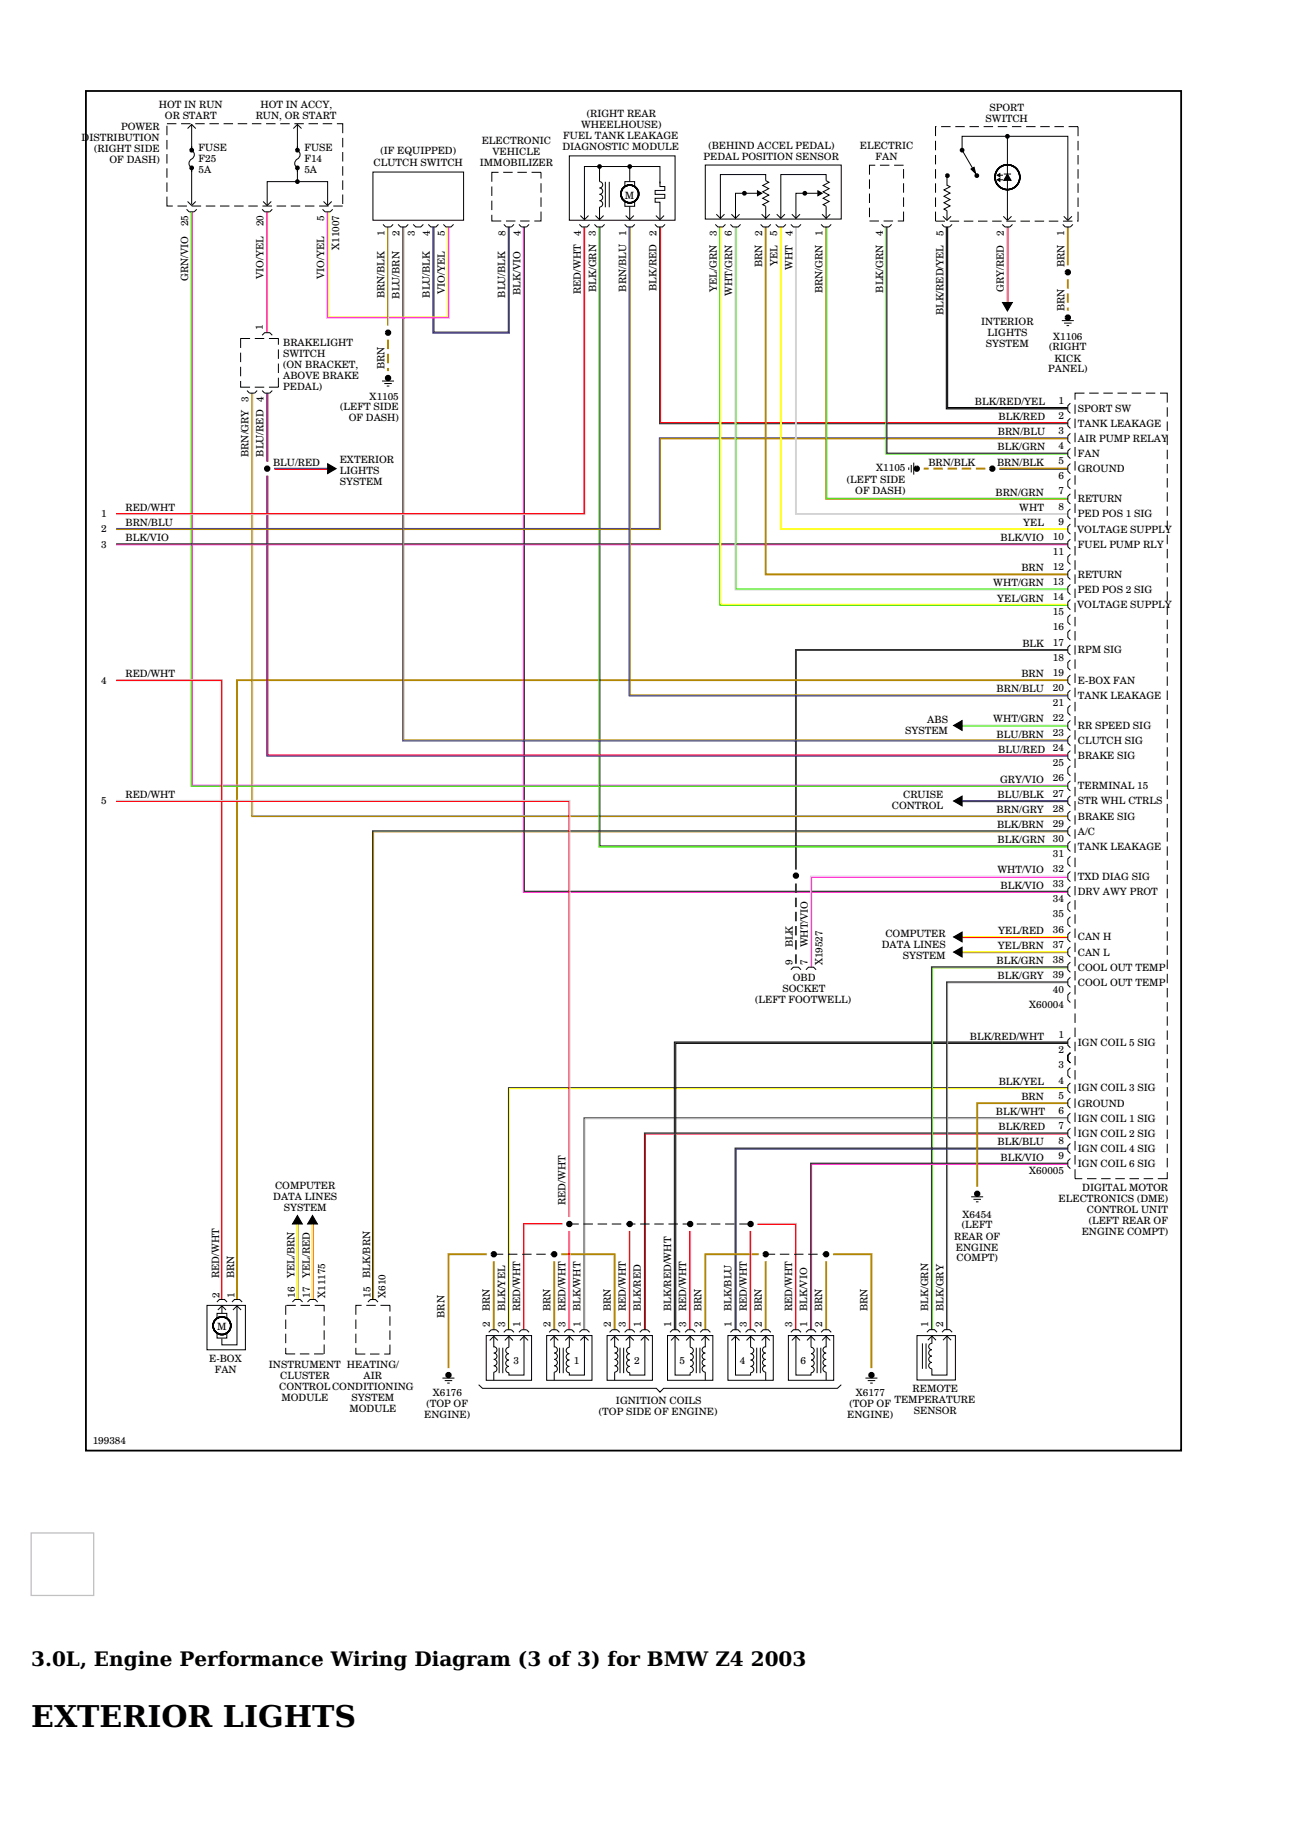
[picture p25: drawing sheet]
<svg xmlns="http://www.w3.org/2000/svg" width="210mm" height="297mm" viewBox="0 0 210 297" stroke-linecap="round" stroke-linejoin="round" font-family="sans-serif">
<defs><g id="words">
<text font-size="4.9" x="5.1" y="280.7">EXTERIOR LIGHTS</text>
<g font-size="3.3">
<text x="5.1" y="270.8">3.0L, Engine Performance Wiring Diagram (3 of 3) for BMW Z4</text>
<text x="122.1" y="270.8">2003</text>
</g>
<g font-size="1.6">
<text x="25.8" y="17.6">HOT IN RUN</text>
<text x="42.3" y="17.6">HOT IN ACCY,</text>
<text x="13.3" y="23">DISTRIBUTION</text>
<text x="19.7" y="21.2">POWER</text>
<text x="26.8" y="19.4">OR START</text>
<text x="41.6" y="19.4">RUN, OR START</text>
<text x="78.3" y="23.4">ELECTRONIC</text>
<text x="91.6" y="22.5">FUEL TANK LEAKAGE</text>
<text x="94.5" y="20.7">WHEELHOUSE)</text>
<text x="95.4" y="19">(RIGHT REAR</text>
<text x="160.2" y="19.8">SWITCH</text>
<text x="160.9" y="18">SPORT</text>
<text x="15.3" y="24.8">(RIGHT SIDE</text>
<text x="17.8" y="26.6">OF DASH)</text>
<text x="32.3" y="28.2">5A</text>
<text x="32.3" y="26.4">F25</text>
<text x="32.3" y="24.6">FUSE</text>
<text x="49.5" y="28.2">5A</text>
<text x="49.5" y="24.6">FUSE</text>
<text x="49.5" y="26.4">F14</text>
<text x="60.7" y="27">CLUTCH SWITCH</text>
<text x="61.9" y="25">(IF EQUIPPED)</text>
<text x="78" y="27">IMMOBILIZER</text>
<text x="80.1" y="25.2">VEHICLE</text>
<text x="91.4" y="24.3">DIAGNOSTIC MODULE</text>
<text x="114.4" y="26.1">PEDAL POSITION SENSOR</text>
<text x="115.2" y="24.3">(BEHIND ACCEL PEDAL)</text>
<text x="139.8" y="24.3">ELECTRIC</text>
<text x="142.4" y="26.1">FAN</text>
<text x="52.7" y="35.9" transform="rotate(-90 52.7 35.9)">5</text>
<text x="101.6" y="32.3">M</text>
<text x="30.6" y="36.8" transform="rotate(-90 30.6 36.8)">25</text>
<text x="42.9" y="36.8" transform="rotate(-90 42.9 36.8)">20</text>
<text x="55.1" y="40.6" transform="rotate(-90 55.1 40.6)">X11007</text>
<text x="62.5" y="38.3" transform="rotate(-90 62.5 38.3)">1</text>
<text x="65" y="38.3" transform="rotate(-90 65 38.3)">2</text>
<text x="67.4" y="38.3" transform="rotate(-90 67.4 38.3)">3</text>
<text x="69.9" y="38.3" transform="rotate(-90 69.9 38.3)">4</text>
<text x="72.3" y="38.3" transform="rotate(-90 72.3 38.3)">5</text>
<text x="82.2" y="38.3" transform="rotate(-90 82.2 38.3)">8</text>
<text x="84.6" y="38.3" transform="rotate(-90 84.6 38.3)">4</text>
<text x="94.4" y="38.3" transform="rotate(-90 94.4 38.3)">4</text>
<text x="96.9" y="38.3" transform="rotate(-90 96.9 38.3)">3</text>
<text x="101.8" y="38.3" transform="rotate(-90 101.8 38.3)">1</text>
<text x="106.7" y="38.3" transform="rotate(-90 106.7 38.3)">2</text>
<text x="116.5" y="38.3" transform="rotate(-90 116.5 38.3)">3</text>
<text x="119" y="38.3" transform="rotate(-90 119 38.3)">6</text>
<text x="123.9" y="38.3" transform="rotate(-90 123.9 38.3)">2</text>
<text x="126.4" y="38.3" transform="rotate(-90 126.4 38.3)">5</text>
<text x="128.8" y="38.3" transform="rotate(-90 128.8 38.3)">4</text>
<text x="133.7" y="38.3" transform="rotate(-90 133.7 38.3)">1</text>
<text x="143.6" y="38.3" transform="rotate(-90 143.6 38.3)">4</text>
<text x="153.4" y="38.3" transform="rotate(-90 153.4 38.3)">5</text>
<text x="163.2" y="38.3" transform="rotate(-90 163.2 38.3)">2</text>
<text x="173" y="38.3" transform="rotate(-90 173 38.3)">1</text>
<text x="30.6" y="45.7" transform="rotate(-90 30.6 45.7)">GRN/VIO</text>
<text x="42.9" y="45.3" transform="rotate(-90 42.9 45.3)">VIO/YEL</text>
<text x="52.7" y="45.3" transform="rotate(-90 52.7 45.3)">VIO/YEL</text>
<text x="72.3" y="47.8" transform="rotate(-90 72.3 47.8)">VIO/YEL</text>
<text x="84.6" y="47.9" transform="rotate(-90 84.6 47.9)">BLK/VIO</text>
<text x="94.5" y="47.8" transform="rotate(-90 94.5 47.8)">RED/WHT</text>
<text x="96.9" y="47.4" transform="rotate(-90 96.9 47.4)">BLK/GRN</text>
<text x="101.8" y="47.4" transform="rotate(-90 101.8 47.4)">BRN/BLU</text>
<text x="106.7" y="47.3" transform="rotate(-90 106.7 47.3)">BLK/RED</text>
<text x="116.6" y="47.4" transform="rotate(-90 116.6 47.4)">YEL/GRN</text>
<text x="123.9" y="43.5" transform="rotate(-90 123.9 43.5)">BRN</text>
<text x="126.4" y="43.2" transform="rotate(-90 126.4 43.2)">YEL</text>
<text x="128.8" y="43.9" transform="rotate(-90 128.8 43.9)">WHT</text>
<text x="133.8" y="47.7" transform="rotate(-90 133.8 47.7)">BRN/GRN</text>
<text x="143.6" y="47.6" transform="rotate(-90 143.6 47.6)">BLK/GRN</text>
<text x="163.2" y="47.4" transform="rotate(-90 163.2 47.4)">GRY/RED</text>
<text x="173.1" y="43.5" transform="rotate(-90 173.1 43.5)">BRN</text>
<text x="42.8" y="53.7" transform="rotate(-90 42.8 53.7)">1</text>
<text x="62.5" y="48.5" transform="rotate(-90 62.5 48.5)">BRN/BLK</text>
<text x="65" y="48.5" transform="rotate(-90 65 48.5)">BLU/BRN</text>
<text x="69.9" y="48.4" transform="rotate(-90 69.9 48.4)">BLU/BLK</text>
<text x="82.2" y="48.4" transform="rotate(-90 82.2 48.4)">BLU/BLK</text>
<text x="119" y="48.1" transform="rotate(-90 119 48.1)">WHT/GRN</text>
<text x="153.4" y="51.3" transform="rotate(-90 153.4 51.3)">BLK/RED/YEL</text>
<text x="159.5" y="52.8">INTERIOR</text>
<text x="173.1" y="50.6" transform="rotate(-90 173.1 50.6)">BRN</text>
<text x="46" y="59.8">(ON BRACKET,</text>
<text x="46" y="56.2">BRAKELIGHT</text>
<text x="46" y="58">SWITCH</text>
<text x="160.3" y="56.4">SYSTEM</text>
<text x="160.6" y="54.6">LIGHTS</text>
<text x="170.6" y="56.9">(RIGHT</text>
<text x="171.2" y="55.2">X1106</text>
<text x="171.4" y="58.8">KICK</text>
<text x="40.4" y="65.3" transform="rotate(-90 40.4 65.3)">3</text>
<text x="42.9" y="65.3" transform="rotate(-90 42.9 65.3)">4</text>
<text x="46" y="63.4">PEDAL)</text>
<text x="46" y="61.6">ABOVE BRAKE</text>
<text x="60.1" y="65">X1105</text>
<text x="62.5" y="60.1" transform="rotate(-90 62.5 60.1)">BRN</text>
<text x="158.5" y="65.9">BLK/RED/YEL</text>
<text x="170.4" y="60.4">PANEL)</text>
<text x="172.1" y="65.6">1</text>
<text x="55.3" y="66.7">(LEFT SIDE</text>
<text x="56.7" y="68.5">OF DASH)</text>
<text x="162.2" y="70.8">BRN/BLU</text>
<text x="162.4" y="68.3">BLK/RED</text>
<text x="172.1" y="70.6">3</text>
<text x="172.1" y="68.1">2</text>
<text x="175.3" y="66.9">SPORT SW</text>
<text x="175.3" y="69.4">TANK LEAKAGE</text>
<text x="175.3" y="71.8">AIR PUMP RELAY</text>
<text x="40.4" y="74.3" transform="rotate(-90 40.4 74.3)">BRN/GRY</text>
<text x="42.9" y="74.2" transform="rotate(-90 42.9 74.2)">BLU/RED</text>
<text x="44.4" y="75.7">BLU/RED</text>
<text x="55.2" y="75.2">EXTERIOR</text>
<text x="55.2" y="77">LIGHTS</text>
<text x="142.5" y="76.6">X1105</text>
<text x="150.9" y="75.7">BRN/BLK</text>
<text x="162.1" y="75.7">BRN/BLK</text>
<text x="162.2" y="73.2">BLK/GRN</text>
<text x="172.1" y="77.9">6</text>
<text x="172.1" y="75.5">5</text>
<text x="172.1" y="73">4</text>
<text x="175.3" y="74.3">FAN</text>
<text x="175.3" y="76.8">GROUND</text>
<text x="20.4" y="83.1">RED/WHT</text>
<text x="55.2" y="78.8">SYSTEM</text>
<text x="137.7" y="78.5">(LEFT SIDE</text>
<text x="139.1" y="80.3">OF DASH)</text>
<text x="161.9" y="80.6">BRN/GRN</text>
<text x="165.7" y="83.1">WHT</text>
<text x="172.1" y="82.8">8</text>
<text x="172.1" y="80.4">7</text>
<text x="175.3" y="81.7">RETURN</text>
<text x="16.5" y="86.6">2</text>
<text x="16.5" y="89">3</text>
<text x="16.5" y="84.1">1</text>
<text x="20.4" y="88">BLK/VIO</text>
<text x="20.4" y="85.5">BRN/BLU</text>
<text x="162.7" y="88">BLK/VIO</text>
<text x="166.3" y="85.5">YEL</text>
<text x="171.2" y="87.8">10</text>
<text x="172.1" y="85.3">9</text>
<text x="175.1" y="86.6">VOLTAGE SUPPLY</text>
<text x="175.3" y="89">FUEL PUMP RLY</text>
<text x="175.3" y="84.1">PED POS 1 SIG</text>
<text x="161.5" y="95.3">WHT/GRN</text>
<text x="166.1" y="92.9">BRN</text>
<text x="171.2" y="95.1">13</text>
<text x="171.2" y="92.7">12</text>
<text x="171.2" y="90.2">11</text>
<text x="175.3" y="93.9">RETURN</text>
<text x="162.1" y="97.8">YEL/GRN</text>
<text x="171.2" y="100">15</text>
<text x="171.2" y="97.6">14</text>
<text x="175.1" y="98.9">VOLTAGE SUPPLY</text>
<text x="175.3" y="96.4">PED POS 2 SIG</text>
<text x="166.2" y="105.2">BLK</text>
<text x="171.2" y="107.4">18</text>
<text x="171.2" y="104.9">17</text>
<text x="171.2" y="102.5">16</text>
<text x="175.3" y="106.2">RPM SIG</text>
<text x="16.5" y="111.1">4</text>
<text x="20.4" y="110.1">RED/WHT</text>
<text x="162" y="112.5">BRN/BLU</text>
<text x="166.1" y="110.1">BRN</text>
<text x="171.2" y="112.3">20</text>
<text x="171.2" y="109.9">19</text>
<text x="175.3" y="111.1">E-BOX FAN</text>
<text x="175.3" y="113.6">TANK LEAKAGE</text>
<text x="147.2" y="119.4">SYSTEM</text>
<text x="150.8" y="117.6">ABS</text>
<text x="161.5" y="117.5">WHT/GRN</text>
<text x="162" y="119.9">BLU/BRN</text>
<text x="171.2" y="117.2">22</text>
<text x="171.2" y="119.7">23</text>
<text x="171.2" y="114.8">21</text>
<text x="175.3" y="118.5">RR SPEED SIG</text>
<text x="162.3" y="122.4">BLU/RED</text>
<text x="171.2" y="124.6">25</text>
<text x="171.2" y="122.1">24</text>
<text x="175.3" y="123.4">BRAKE SIG</text>
<text x="175.3" y="121">CLUTCH SIG</text>
<text x="16.5" y="130.8">5</text>
<text x="20.4" y="129.7">RED/WHT</text>
<text x="145" y="131.5">CONTROL</text>
<text x="146.8" y="129.8">CRUISE</text>
<text x="162.2" y="129.7">BLU/BLK</text>
<text x="162.6" y="127.3">GRY/VIO</text>
<text x="171.2" y="132">28</text>
<text x="171.2" y="129.5">27</text>
<text x="171.2" y="127.1">26</text>
<text x="175.3" y="128.3">TERMINAL 15</text>
<text x="175.3" y="130.8">STR WHL CTRLS</text>
<text x="162" y="132.2">BRN/GRY</text>
<text x="162.1" y="134.6">BLK/BRN</text>
<text x="162.2" y="137.1">BLK/GRN</text>
<text x="171.2" y="134.4">29</text>
<text x="171.2" y="136.9">30</text>
<text x="175.3" y="133.2">BRAKE SIG</text>
<text x="175.3" y="135.7">A/C</text>
<text x="162.2" y="142">WHT/VIO</text>
<text x="171.2" y="139.3">31</text>
<text x="171.2" y="141.8">32</text>
<text x="175.3" y="143.1">TXD DIAG SIG</text>
<text x="175.3" y="138.2">TANK LEAKAGE</text>
<text x="162.7" y="144.5">BLK/VIO</text>
<text x="171.2" y="149.2">35</text>
<text x="171.2" y="144.2">33</text>
<text x="171.2" y="146.7">34</text>
<text x="175.3" y="145.5">DRV AWY PROT</text>
<text x="128.9" y="154" transform="rotate(-90 128.9 154)">BLK</text>
<text x="131.3" y="154" transform="rotate(-90 131.3 154)">WHT/VIO</text>
<text x="143.4" y="154.1">DATA LINES</text>
<text x="144" y="152.4">COMPUTER</text>
<text x="146.8" y="155.9">SYSTEM</text>
<text x="162.2" y="154.3">YEL/BRN</text>
<text x="162.3" y="151.8">YEL/RED</text>
<text x="171.2" y="151.6">36</text>
<text x="171.2" y="154.1">37</text>
<text x="175.3" y="155.4">CAN L</text>
<text x="175.3" y="152.9">CAN H</text>
<text x="127.2" y="161.2">SOCKET</text>
<text x="128.8" y="157" transform="rotate(-90 128.8 157)">9</text>
<text x="128.9" y="159.4">OBD</text>
<text x="131.3" y="157" transform="rotate(-90 131.3 157)">7</text>
<text x="133.8" y="157" transform="rotate(-90 133.8 157)">X19527</text>
<text x="162" y="156.8">BLK/GRN</text>
<text x="162.2" y="159.2">BLK/GRY</text>
<text x="171.2" y="161.4">40</text>
<text x="171.2" y="156.5">38</text>
<text x="171.2" y="159">39</text>
<text x="175.3" y="160.3">COOL OUT TEMP</text>
<text x="175.3" y="157.8">COOL OUT TEMP</text>
<text x="122.8" y="163">(LEFT FOOTWELL)</text>
<text x="167.3" y="163.9">X60004</text>
<text x="157.7" y="169">BLK/RED/WHT</text>
<text x="172.1" y="168.8">1</text>
<text x="172.1" y="173.7">3</text>
<text x="172.1" y="171.3">2</text>
<text x="175.3" y="170.1">IGN COIL 5 SIG</text>
<text x="162.4" y="176.4">BLK/YEL</text>
<text x="166.1" y="178.9">BRN</text>
<text x="172.1" y="178.6">5</text>
<text x="172.1" y="176.2">4</text>
<text x="175.3" y="177.5">IGN COIL 3 SIG</text>
<text x="175.3" y="179.9">GROUND</text>
<text x="161.9" y="181.3">BLK/WHT</text>
<text x="162.4" y="183.8">BLK/RED</text>
<text x="172.1" y="186">8</text>
<text x="172.1" y="183.5">7</text>
<text x="172.1" y="181.1">6</text>
<text x="175.3" y="184.8">IGN COIL 2 SIG</text>
<text x="175.3" y="182.4">IGN COIL 1 SIG</text>
<text x="162.2" y="186.2">BLK/BLU</text>
<text x="162.7" y="188.7">BLK/VIO</text>
<text x="167.3" y="190.9">X60005</text>
<text x="172.1" y="188.5">9</text>
<text x="175.3" y="189.7">IGN COIL 6 SIG</text>
<text x="175.3" y="187.3">IGN COIL 4 SIG</text>
<text x="44.4" y="195.1">DATA LINES</text>
<text x="44.7" y="193.3">COMPUTER</text>
<text x="46.1" y="196.9">SYSTEM</text>
<text x="91.9" y="195.9" transform="rotate(-90 91.9 195.9)">RED/WHT</text>
<text x="172.1" y="195.4">ELECTRONICS (DME)</text>
<text x="176" y="193.6">DIGITAL MOTOR</text>
<text x="176.7" y="197.2">CONTROL UNIT</text>
<text x="155.1" y="201.7">REAR OF</text>
<text x="155.4" y="203.4">ENGINE</text>
<text x="156.4" y="199.7">(LEFT</text>
<text x="156.5" y="198.1">X6454</text>
<text x="175.9" y="200.8">ENGINE COMPT)</text>
<text x="177" y="199">(LEFT REAR OF</text>
<text x="35.6" y="207.8" transform="rotate(-90 35.6 207.8)">RED/WHT</text>
<text x="38.1" y="207.8" transform="rotate(-90 38.1 207.8)">BRN</text>
<text x="47.9" y="207.8" transform="rotate(-90 47.9 207.8)">YEL/BRN</text>
<text x="50.4" y="207.8" transform="rotate(-90 50.4 207.8)">YEL/RED</text>
<text x="60.2" y="207.8" transform="rotate(-90 60.2 207.8)">BLK/BRN</text>
<text x="155.5" y="205.1">COMPT)</text>
<text x="35.7" y="211" transform="rotate(-90 35.7 211)">2</text>
<text x="38.1" y="211" transform="rotate(-90 38.1 211)">1</text>
<text x="47.9" y="211" transform="rotate(-90 47.9 211)">16</text>
<text x="50.4" y="211" transform="rotate(-90 50.4 211)">17</text>
<text x="52.9" y="211" transform="rotate(-90 52.9 211)">X11175</text>
<text x="60.2" y="211" transform="rotate(-90 60.2 211)">15</text>
<text x="62.7" y="211" transform="rotate(-90 62.7 211)">X610</text>
<text x="72.3" y="214.2" transform="rotate(-90 72.3 214.2)">BRN</text>
<text x="79.7" y="213.1" transform="rotate(-90 79.7 213.1)">BRN</text>
<text x="79.7" y="215.8" transform="rotate(-90 79.7 215.8)">2</text>
<text x="82.1" y="215.8" transform="rotate(-90 82.1 215.8)">3</text>
<text x="82.1" y="213.1" transform="rotate(-90 82.1 213.1)">BLK/YEL</text>
<text x="84.6" y="213.1" transform="rotate(-90 84.6 213.1)">RED/WHT</text>
<text x="84.6" y="215.8" transform="rotate(-90 84.6 215.8)">1</text>
<text x="89.5" y="213.1" transform="rotate(-90 89.5 213.1)">BRN</text>
<text x="89.5" y="215.8" transform="rotate(-90 89.5 215.8)">2</text>
<text x="91.9" y="213.1" transform="rotate(-90 91.9 213.1)">RED/WHT</text>
<text x="91.9" y="215.8" transform="rotate(-90 91.9 215.8)">3</text>
<text x="94.4" y="213.1" transform="rotate(-90 94.4 213.1)">BLK/WHT</text>
<text x="94.4" y="215.8" transform="rotate(-90 94.4 215.8)">1</text>
<text x="99.3" y="213.1" transform="rotate(-90 99.3 213.1)">BRN</text>
<text x="99.3" y="215.8" transform="rotate(-90 99.3 215.8)">2</text>
<text x="101.8" y="213.1" transform="rotate(-90 101.8 213.1)">RED/WHT</text>
<text x="101.8" y="215.8" transform="rotate(-90 101.8 215.8)">3</text>
<text x="104.2" y="213.1" transform="rotate(-90 104.2 213.1)">BLK/RED</text>
<text x="104.2" y="215.8" transform="rotate(-90 104.2 215.8)">1</text>
<text x="109.1" y="213.1" transform="rotate(-90 109.1 213.1)">BLK/RED/WHT</text>
<text x="109.1" y="215.8" transform="rotate(-90 109.1 215.8)">1</text>
<text x="111.6" y="213.1" transform="rotate(-90 111.6 213.1)">RED/WHT</text>
<text x="111.6" y="215.8" transform="rotate(-90 111.6 215.8)">3</text>
<text x="114" y="213.1" transform="rotate(-90 114 213.1)">BRN</text>
<text x="114" y="215.8" transform="rotate(-90 114 215.8)">2</text>
<text x="119" y="213.1" transform="rotate(-90 119 213.1)">BLK/BLU</text>
<text x="119" y="215.8" transform="rotate(-90 119 215.8)">1</text>
<text x="121.4" y="213.1" transform="rotate(-90 121.4 213.1)">RED/WHT</text>
<text x="121.4" y="215.8" transform="rotate(-90 121.4 215.8)">3</text>
<text x="123.9" y="213.1" transform="rotate(-90 123.9 213.1)">BRN</text>
<text x="123.9" y="215.8" transform="rotate(-90 123.9 215.8)">2</text>
<text x="128.8" y="213.1" transform="rotate(-90 128.8 213.1)">RED/WHT</text>
<text x="128.8" y="215.8" transform="rotate(-90 128.8 215.8)">3</text>
<text x="131.2" y="213.1" transform="rotate(-90 131.2 213.1)">BLK/VIO</text>
<text x="131.2" y="215.8" transform="rotate(-90 131.2 215.8)">1</text>
<text x="133.7" y="213.1" transform="rotate(-90 133.7 213.1)">BRN</text>
<text x="133.7" y="215.8" transform="rotate(-90 133.7 215.8)">2</text>
<text x="141.1" y="213.1" transform="rotate(-90 141.1 213.1)">BRN</text>
<text x="150.9" y="215.8" transform="rotate(-90 150.9 215.8)">1</text>
<text x="150.9" y="213.1" transform="rotate(-90 150.9 213.1)">BLK/GRN</text>
<text x="153.3" y="215.8" transform="rotate(-90 153.3 215.8)">2</text>
<text x="153.4" y="213.1" transform="rotate(-90 153.4 213.1)">BLK/GRY</text>
<text x="34" y="221.4">E-BOX</text>
<text x="35.3" y="216.3">M</text>
<text x="83.5" y="221.7">3</text>
<text x="93.3" y="221.7">1</text>
<text x="103.1" y="221.7">2</text>
<text x="110.5" y="221.7">5</text>
<text x="120.3" y="221.7">4</text>
<text x="130.1" y="221.7">6</text>
<text x="34.9" y="223.2">FAN</text>
<text x="43.7" y="222.5">INSTRUMENT HEATING/</text>
<text x="45.4" y="226">CONTROLCONDITIONING</text>
<text x="45.6" y="224.3">CLUSTER</text>
<text x="45.8" y="227.8">MODULE</text>
<text x="57.1" y="227.8">SYSTEM</text>
<text x="59.1" y="224.3">AIR</text>
<text x="70.4" y="226.9">X6176</text>
<text x="139.1" y="226.9">X6177</text>
<text x="148.4" y="226.3">REMOTE</text>
<text x="56.8" y="229.6">MODULE</text>
<text x="69" y="230.5">ENGINE)</text>
<text x="69.3" y="228.7">(TOP OF</text>
<text x="97.4" y="230">(TOP SIDE OF ENGINE)</text>
<text x="100.2" y="228.2">IGNITION COILS</text>
<text x="137.8" y="230.5">ENGINE)</text>
<text x="138.1" y="228.7">(TOP OF</text>
<text x="145.4" y="228.1">TEMPERATURE</text>
<text x="148.6" y="229.9">SENSOR</text>
<text x="15.1" y="234.7">199384</text>
</g>
</g></defs>
<path d="M173.6 105.7h-44.2v35.7M129.4 143.6v1.6M129.4 145.9v1.6M129.4 148.2v1.6M129.4 150.5v1.6M129.4 152.9v1.5M129.4 155.2v1.5" fill="none" stroke="#323232" stroke-width=".31"/>
<g fill="none" stroke="#b28600" stroke-width=".31">
<path d="M124.5 36.9v56.5h49.1M173.6 36.9v6.2M63.1 55.2v1.6M63.1 57.5v1.6M63.1 59.8v.5M173.6 45.4v1.5M173.6 47.7v1.5M173.6 50v.5M150.2 76.2h.8M151.8 76.2h1.5M154.1 76.2h1.5M156.4 76.2h1.5"/>
<path d="M158.7 76.2h1.5M173.6 110.6h-135.1v100.7M173.6 179.4h-14.7v13.6M79.2 203.9h-6.3v18.5M80.3 205v11.2M90.1 205v11.2M91.2 203.9h8.7v12.3M123.4 203.9h-8.7v12.3M124.5 205v11.2M134.3 205v11.2M135.5 203.9h6.2v18.5"/>
</g>
<path d="M14 14.8h178v221h-178z" fill="none" stroke="#000" stroke-width=".29"/>
<path d="M31.3 34.4v93.3h142.3M85.1 36.9v108.2h88.5M18.9 88.6h154.7M173.6 142.6h-41.6v14.6M173.6 189.3h-41.6v26.9" fill="none" stroke="#f0f" stroke-width=".16"/>
<g fill="none" stroke="#323232" stroke-width=".2">
<path d="M85.2 36.9v108h88.4M97.5 36.9v100.6h76.1M107.3 36.9v32h66.3M144.2 36.9v36.8h29.4M18.9 88.4h154.7M173.6 135.1h-113v76.2M173.6 157.2h-22.1v59M173.6 159.7h-19.7v56.5M173.6 176.8h-90.9v39.4M173.6 181.8h-78.6v34.4M173.6 184.2h-68.8v32M173.6 186.7h-54.1v29.5"/>
<path d="M173.6 189.1h-41.8v27.1"/>
</g>
<path d="M41.1 63.9v68.7h132.5M173.6 159.8h-19.5v56.4" fill="none" stroke="#afafaf" stroke-width=".16"/>
<path d="M63 36.9v16.1M102.4 36.9v76.1h71.2M134.3 36.9v44.3h39.3M40.9 63.9v68.8h132.7M162.5 76.1h11.1M173.6 71.3h-66.2v14.8h-88.5" fill="none" stroke="#b28600" stroke-width=".2"/>
<path d="M31.1 34.4v93.4h142.5" fill="none" stroke="#39e500" stroke-width=".2"/>
<g fill="none" stroke="#000" stroke-width=".16">
<path d="M27.1 32v1.5h1M27.1 20.5v1.5M27.1 22.8v1.5M27.1 25.1v1.5M27.1 27.4v1.5M27.1 29.7v1.5M27.1 20.1h1.6M28.9 33.5h1.5M29.4 20.1h1.6M30.3 34l.4 .4h.9l.4-.4M30.5 20.9l.7-.7 .6 .7M30.5 32.8l.7 .6 .6-.6"/>
<path d="M31.2 24.4a.89 .89 0 0 1 .4 .9 .89 .89 0 0 1-.7 .7 .81 .81 0 0 0 .3 1.3M31.2 33.5h1.5M31.2 20.2v4.4M31.2 27.1v6.1M31.7 20.1h1.6M33.5 33.5h1.5M34.1 20.1h1.5M35.8 33.5h1.5M36.4 20.1h1.5M38.1 33.5h1.5M38.7 20.1h1.5M40.4 33.5h1.5"/>
<path d="M41 20.1h1.5M42.6 34l.4 .4h.9l.4-.4M42.7 33.5h1.5M42.8 32.8l.6 .6M43.3 20.1h1.5M44.1 32.8l-.7 .6M45 33.5h1.5M45.6 20.1h1.5M47.3 33.5h1.5M47.7 20.9l.7-.7 .6 .7M47.9 20.1h1.5M48.4 24.4a.89 .89 0 0 1 .4 .9 .89 .89 0 0 1-.7 .7 .81 .81 0 0 0 .3 1.3"/>
<path d="M48.4 20.2v4.4M48.4 27.1v2.4M49.6 33.5h1.5M50.2 20.1h1.5M51.9 33.5h1.5M52.4 34l.5 .4h.8l.4-.4M52.5 20.1h1.5M52.6 32.8l.7 .6M53.3 33.4v-3.9h-9.9v3.9M53.9 32.8l-.6 .6M54.2 33.5h1.5M54.8 20.1h.9v1.6"/>
<path d="M55.7 22.4v1.6M55.7 24.7v1.6M55.7 27v1.6M55.7 29.3v1.6M55.7 31.6v1.6M60.6 28h14.8v7.8h-14.8zM62.3 36.5l.4 .4h.8l.4-.4M64.7 36.5l.4 .4h.9l.4-.4M67.2 36.5l.4 .4h.8l.4-.4M69.6 36.5l.4 .4h.9l.4-.4M72.1 36.5l.4 .4h.8l.4-.4M80 34.9v1h1.5"/>
<path d="M80 30.3v1.6M80 32.6v1.6M81.1 28h-1.1v1.6M81.8 28h1.6M81.9 36.5l.4 .4h.9l.4-.4M82.3 35.9h1.5M84.1 28h1.6M84.4 36.5l.4 .4h.8l.4-.4M84.6 35.9h1.5M86.4 28h1.6v1M88 34.4v1.5h-1.1M88 29.8v1.5"/>
<path d="M88 32.1v1.5M92.6 25.3h17.2v10.5h-17.2zM94.2 36.5l.4 .4h.8l.4-.4M94.4 35.1l.6 .6 .7-.6M96.7 36.5l.4 .4h.8l.4-.4M96.8 35.1l.7 .6 .6-.6M97.5 27.1v2.4a.52 .52 0 0 1 .5 .5 .52 .52 0 0 1-.5 .6 .52 .52 0 0 1 .5 .5 .52 .52 0 0 1-.5 .5 .52 .52 0 0 1 .5 .5 .52 .52 0 0 1-.5 .5 .52 .52 0 0 1 .5 .5 .52 .52 0 0 1-.5 .6v2M98.4 29.6v4.1M99.1 29.6v4.1M101.6 36.5l.4 .4h.8l.4-.4M101.6 32.7v.8h1.6v-.8M101.6 30.3v-.8h1.6v.8"/>
<path d="M101.7 35.1l.7 .6 .7-.6M102.4 27.1v2.4M102.4 33.5v2.2M106.5 36.5l.4 .4h.8l.4-.4M106.6 35.1l.7 .6 .7-.6M107.3 29.8v-2.7h-12.3v8.6M107.3 29.5v.8h.8v.7h-1.6v.6h1.6v.6h-1.6v.7h.8v2.7M114.7 26.8h22.1v8.8h-22.1zM116.3 36.5l.4 .4h.8l.5-.4M116.5 34.8l.6 .7 .7-.7M117.1 35.6v-7.2h7.4v1l.5 .2-1 .6 1 .5-1 .5 1 .5-1 .5 1 .6-1 .5 .5 .2v2.1M118.8 36.5l.4 .4h.8l.4-.4"/>
<path d="M118.9 34.8l.7 .7 .6-.7M123.2 31.4h-3.6v4.2M123.2 31l.6 .4-.6 .4zM123.7 36.5l.4 .4h.8l.4-.4M123.8 34.8l.7 .7 .7-.7M126.1 36.5l.4 .4h.9l.4-.4M126.3 34.8l.7 .7 .6-.7M127 35.6v-7.2h7.3v1l.5 .2-1 .6 1 .5-1 .5 1 .5-1 .5 1 .6-1 .5 .5 .2v2.1M128.6 36.5l.4 .4h.8l.4-.4M128.7 34.8l.7 .7 .7-.7M133 31.4h-3.6v4.2M133 31l.7 .4-.7 .4z"/>
<path d="M133.5 36.5l.4 .4h.8l.4-.4M133.7 34.8l.6 .7 .7-.7M141.4 35.9h1.5M141.4 29.2v1.5M141.4 31.5v1.5M141.4 33.8v1.5M142.3 26.9h-.9v1.5M143.1 26.9h1.5M143.3 36.5l.4 .4h.9l.4-.4M143.7 35.9h1.5M145.4 26.9h1.5M146.9 34.4v1.5h-.9"/>
<path d="M146.9 27.5v1.5M146.9 29.8v1.5M146.9 32.1v1.5M152.1 36h1.5M152.1 22.9v1.5M152.1 25.2v1.5M152.1 27.5v1.5M152.1 29.8v1.5M152.1 32.1v1.5M152.1 34.4v1.5M152.3 20.6h-.2v1.5M153 20.6h1.6"/>
<path d="M153.1 36.5l.5 .4h.8l.4-.4M153.3 35.2l.7 .6M153.9 36.9v29.6h19.7M154 30.1l.5 .3-1 .5 1 .5-1 .5 1 .5-1 .6 1 .5-1 .5 .5 .3v1.5M154 28.6v1.6M154.1 36.9v29.4h19.5M154.4 36h1.5M154.6 35.2l-.6 .6M155.3 20.6h1.6M156.4 24.4v-2.2h17.2v13.6M156.4 24.4l1.7 2.9M156.7 36h1.5"/>
<path d="M157.6 20.6h1.6M157.9 27.5l.5-.3 .2 1zM159 36h1.6M159.9 20.6h1.6M161.3 36h1.6M162.1 28.5l.5-.3v.5zM162.1 29.2l.5-.2v.5zM162.2 20.6h1.6M162.6 29.2h.5M162.6 28.5h.5M163 36.5l.4 .4h.8l.4-.4M163.1 35.2l.7 .6"/>
<path d="M163.2 28.3h1.2M163.6 36h1.6M163.8 22.2v13.6M163.8 28.3l.6 1h-1.2zM164.5 35.2l-.7 .6M164.5 20.6h1.6M165.9 36h1.6M166.8 20.6h1.6M168.2 36h1.6M169.1 20.6h1.6M170.5 36h1.6M171.4 20.6h1.6"/>
<path d="M172.8 36.5l.4 .4h.8l.4-.4M172.8 36h1.6M173 35.2l.6 .6M173.7 20.6h1.6v1.5M174.3 35.2l-.7 .6M175.3 34.4v1.6h-.2M175.3 22.9v1.5M175.3 25.2v1.5M175.3 27.5v1.5M175.3 29.8v1.5M175.3 32.1v1.6M39.1 57.3v1.6"/>
<path d="M39.1 59.6v1.6M40.7 55h-1.6v1.6M41.4 55h1.6M42.6 54.5l.4-.4h.9l.4 .4M43.7 55h1.6v1M45.3 56.8v1.5M45.3 59.1v1.5M163 49.2h1.6l-.8 1.4zM172.6 52.1h2M173 52.5h1.2M173.4 52.9h.4M39.1 61.9v1.1h1.6"/>
<path d="M40.2 63.5l.4 .4h.8l.4-.4M41.4 63h1.6M42.6 63.5l.4 .4h.9l.4-.4M45.3 61.4v1.6h-1.6M53.3 75.4l1.4 .8-1.4 .8zM62.1 62h2M62.5 62.4h1.2M62.9 62.8h.4M147.8 76v.4M148.2 75.6v1.2M148.6 75.2v2M174 72.9l-.4 .4v.9l.4 .4"/>
<path d="M174 70.5l-.4 .4v.8l.4 .4M174 77.8l-.4 .4v.9l.4 .4M174 75.4l-.4 .4v.8l.4 .4M174 65.5l-.4 .5v.8l.4 .4M174 68l-.4 .4v.8l.4 .5M174.8 65.8v1.5M174.8 68.1v1.5M174.8 70.4v1.5M174.8 72.7v1.5M174.8 75v1.5M174.8 77.3v1.5M174.8 79.6v1.5"/>
<path d="M176.3 63.9h-1.5v1.1M177.1 63.9h1.5M179.4 63.9h1.5M181.7 63.9h1.5M184 63.9h1.5M186.3 63.9h1.5M188.6 63.9h1.2v1.6M189.8 66.2v1.6M189.8 68.5v1.6M189.8 70.8v1.6M189.8 73.1v1.6M189.8 75.4v1.6"/>
<path d="M189.8 77.7v1.6M174 97.5l-.4 .4v.8l.4 .4M174 95l-.4 .4v.9l.4 .4M174 92.6l-.4 .4v.8l.4 .4M174 87.7l-.4 .4v.8l.4 .4M174 85.2l-.4 .4v.8l.4 .4M174 82.7l-.4 .5v.8l.4 .4M174 80.3l-.4 .4v.8l.4 .4M174 99.9l-.4 .4v.9l.4 .4M174 90.1l-.4 .4v.8l.4 .5M174.8 81.9v1.5M174.8 84.2v1.5"/>
<path d="M174.8 86.5v1.5M174.8 88.8v1.5M174.8 91.1v1.5M174.8 93.4v1.5M174.8 95.7v1.5M174.8 98v1.5M189.8 80v1.6M189.8 82.3v1.6M189.8 84.6v1.6M189.8 86.9v1.6M189.8 89.2v1.6M189.8 91.5v1.6"/>
<path d="M189.8 93.8v1.6M189.8 96.2v1.5M189.8 98.5v1.5M155 117.9l1.4-.7v1.6zM174 112.2l-.4 .4v.9l.4 .4M174 114.7l-.4 .4v.8l.4 .4M174 107.3l-.4 .4v.8l.4 .5M174 104.8l-.4 .5v.8l.4 .4M174 109.8l-.4 .4v.8l.4 .4M174 102.4l-.4 .4v.8l.4 .4M174 119.6l-.4 .4v.8l.4 .4M174 117.1l-.4 .4v.9l.4 .4"/>
<path d="M174.8 100.3v1.5M174.8 102.6v1.5M174.8 104.9v1.5M174.8 107.2v1.5M174.8 109.5v1.5M174.8 111.8v1.5M174.8 114.1v1.5M174.8 116.4v1.6M174.8 118.7v1.6M189.8 100.8v1.5M189.8 103.1v1.5M189.8 105.4v1.5"/>
<path d="M189.8 107.7v1.5M189.8 110v1.5M189.8 112.3v1.5M189.8 114.6v1.5M189.8 116.9v1.5M189.8 119.2v1.5M155 130.2l1.4-.8v1.6zM174 124.5l-.4 .4v.8l.4 .4M174 129.4l-.4 .4v.8l.4 .5M174 131.9l-.4 .4v.8l.4 .4M174 139.2l-.4 .4v.9l.4 .4M174 136.8l-.4 .4v.8l.4 .4"/>
<path d="M174 134.3l-.4 .4v.9l.4 .4M174 126.9l-.4 .5v.8l.4 .4M174 122l-.4 .5v.8l.4 .4M174.8 121v1.6M174.8 123.3v1.6M174.8 125.6v1.6M174.8 127.9v1.6M174.8 130.2v1.6M174.8 132.5v1.6M174.8 134.8v1.6M174.8 137.1v1.6M174.8 139.4v1.6"/>
<path d="M189.8 121.5v1.5M189.8 123.8v1.5M189.8 126.1v1.5M189.8 128.4v1.5M189.8 130.7v1.5M189.8 133v1.5M189.8 135.3v1.5M189.8 137.6v1.5M189.8 139.9v1.5M128.6 157.7l.4-.5h.8l.4 .5M131 157.7l.5-.5h.8l.4 .5M155 152.3l1.4-.8v1.6z"/>
<path d="M155 154.8l1.4-.8v1.6zM174 158.9l-.4 .4v.8l.4 .4M174 156.4l-.4 .4v.9l.4 .4M174 146.6l-.4 .4v.8l.4 .4M174 149.1l-.4 .4v.8l.4 .4M174 151.5l-.4 .4v.8l.4 .5M174 144.1l-.4 .5v.8l.4 .4M174 141.7l-.4 .4v.8l.4 .4M174 154l-.4 .4v.8l.4 .4M174.8 141.7v1.6M174.8 144v1.6M174.8 146.3v1.6"/>
<path d="M174.8 148.7v1.5M174.8 151v1.5M174.8 153.3v1.5M174.8 155.6v1.5M174.8 157.9v1.5M189.8 142.2v1.5M189.8 144.5v1.5M189.8 146.8v1.5M189.8 149.1v1.5M189.8 151.4v1.6M189.8 153.7v1.6M189.8 156v1.6"/>
<path d="M189.8 158.3v1.6M173.6 169.6h-63.7v46.6M173.6 169.4h-64v46.8M174 168.7l-.4 .4v.8l.4 .5M174 173.6l-.4 .4v.9l.4 .4M174 171.2l-.4 .4v.8l.4 .4M174 178.5l-.4 .4v.9l.4 .4M174 176.1l-.4 .4v.8l.4 .4M174 161.3l-.4 .4v.9l.4 .4M174.8 160.2v1.5M174.8 162.5v1.5M174.8 164.8v1.5"/>
<path d="M174.8 167.1v1.5M174.8 169.4v1.5M174.8 171.7v1.5M174.8 174v1.5M174.8 176.3v1.5M174.8 178.6v1.5M189.8 160.6v1.6M189.8 162.9v1.6M189.8 165.2v1.6M189.8 167.5v1.6M189.8 169.8v1.6M189.8 172.1v1.6"/>
<path d="M189.8 174.4v1.6M189.8 176.7v1.6M189.8 179v1.6M48.4 197.6l.8 1.4h-1.6zM50.8 197.6l.8 1.4h-1.6zM92.6 199h1.5M94.9 199h1.5M97.2 199h1.5M99.5 199h1.5M101.8 199h1.5M104.1 199h1.5M106.4 199h1.5"/>
<path d="M108.7 199h1.5M111 199h1.5M113.3 199h1.5M115.6 199h1.5M117.9 199h1.5M120.2 199h1.5M157.9 194.6h2M158.3 195h1.2M158.7 195.4h.4M174 185.9l-.4 .4v.8l.4 .4M174 181l-.4 .4v.8l.4 .4M174 188.4l-.4 .4v.8l.4 .4"/>
<path d="M174 183.4l-.4 .5v.8l.4 .4M174.8 180.9v1.5M174.8 183.2v1.5M174.8 185.5v1.5M174.8 187.8v1.5M174.8 190.1v1.5h1.2M176.7 191.6h1.6M179 191.6h1.6M181.3 191.6h1.6M183.6 191.6h1.6M185.9 191.6h1.6M189.8 190.6v1h-1.6"/>
<path d="M189.8 181.3v1.6M189.8 183.7v1.5M189.8 186v1.5M189.8 188.3v1.5M33.7 212.2h6.2v7.3h-6.2zM35.3 211.7l.4-.4h.8l.4 .4M35.3 216.7v.8h1.6v-.8M35.3 214.3v-.8h1.6v.8M35.4 213l.7-.7 .6 .7M36.1 212.3v1.2M37.7 211.7l.4-.4h.9l.4 .4M37.9 213l.6-.7 .7 .7"/>
<path d="M38.5 212.3v6.4h-2.4v-1.1M46.5 219.1v1h1.5M46.5 212.2v1.6M46.5 214.5v1.6M46.5 216.8v1.6M46.6 212.2h1.5M47.5 211.7l.5-.4h.8l.4 .4M48.9 212.2h1.5M50 211.7l.4-.4h.8l.5 .4M51.2 212.2h1.5v1M52.7 214v1.5M52.7 216.3v1.5"/>
<path d="M52.7 218.6v1.5M57.9 219.1v1h1.5M57.9 214.5v1.6M57.9 216.8v1.6M58.8 212.2h-.9v1.6M59.6 212.2h1.5M59.8 211.7l.4-.4h.8l.5 .4M61.9 212.2h1.5v1M63.4 218.6v1.5h-.9M63.4 214v1.5M63.4 216.3v1.5M79.1 217.1h7.3v7.3h-7.3z"/>
<path d="M79.5 216.6l.4-.4h.8l.4 .4M80.3 217.3v1.8M80.3 203.9h1.5M80.3 217.3l.6 .6M80.3 217.3l-.7 .6M80.3 219a.52 .52 0 0 1 .5 .5 .52 .52 0 0 1-.5 .5 .52 .52 0 0 1 .5 .5 .52 .52 0 0 1-.5 .5 .52 .52 0 0 1 .5 .5 .52 .52 0 0 1-.5 .6 .52 .52 0 0 1 .5 .5 .52 .52 0 0 1-.5 .5v1.3M81.2 219.1v4.2M81.7 219.1v4.2M81.9 216.6l.4-.4h.9l.4 .4M82.6 203.9h1.5M82.7 217.3v1.8a.52 .52 0 0 0-.5 .5 .52 .52 0 0 0 .5 .5 .52 .52 0 0 0-.5 .5 .52 .52 0 0 0 .5 .5 .52 .52 0 0 0-.5 .5 .52 .52 0 0 0 .5 .6 .52 .52 0 0 0-.5 .5 .52 .52 0 0 0 .5 .5v.4h2.5v-6.3M82.7 217.3l.7 .6"/>
<path d="M82.7 217.3l-.6 .6M84.4 216.6l.4-.4h.8l.4 .4M84.9 203.9h1.5M85.2 217.3l.7 .6M85.2 217.3l-.7 .6M87.2 203.9h1.5M88.9 217.1h7.4v7.3h-7.4zM89.3 216.6l.4-.4h.8l.4 .4M89.5 203.9h.6M90.1 219a.52 .52 0 0 1 .5 .5 .52 .52 0 0 1-.5 .5 .52 .52 0 0 1 .5 .5 .52 .52 0 0 1-.5 .5 .52 .52 0 0 1 .5 .5 .52 .52 0 0 1-.5 .6 .52 .52 0 0 1 .5 .5 .52 .52 0 0 1-.5 .5v1.3M90.1 217.3v1.8M90.1 217.3l.7 .6"/>
<path d="M90.1 217.3l-.7 .6M91 219.1v4.2M91.6 219.1v4.2M91.7 216.6l.5-.4h.8l.4 .4M92.6 217.3v1.8a.52 .52 0 0 0-.5 .5 .52 .52 0 0 0 .5 .5 .52 .52 0 0 0-.5 .5 .52 .52 0 0 0 .5 .5 .52 .52 0 0 0-.5 .5 .52 .52 0 0 0 .5 .6 .52 .52 0 0 0-.5 .5 .52 .52 0 0 0 .5 .5v.4h2.4v-6.3M92.6 217.3l.6 .6M92.6 217.3l-.7 .6M94.2 216.6l.4-.4h.8l.4 .4M95 217.3l.7 .6M95 217.3l-.6 .6M98.7 217.1h7.4v7.3h-7.4zM99.1 216.6l.4-.4h.8l.5 .4"/>
<path d="M99.9 219a.52 .52 0 0 1 .6 .5 .52 .52 0 0 1-.6 .5 .52 .52 0 0 1 .6 .5 .52 .52 0 0 1-.6 .5 .52 .52 0 0 1 .6 .5 .52 .52 0 0 1-.6 .6 .52 .52 0 0 1 .6 .5 .52 .52 0 0 1-.6 .5v1.3M99.9 217.3v1.8M99.9 217.3l.7 .6M99.9 217.3l-.6 .6M100.8 219.1v4.2M101.4 219.1v4.2M101.6 216.6l.4-.4h.8l.4 .4M102.4 217.3v1.8a.52 .52 0 0 0-.5 .5 .52 .52 0 0 0 .5 .5 .52 .52 0 0 0-.5 .5 .52 .52 0 0 0 .5 .5 .52 .52 0 0 0-.5 .5 .52 .52 0 0 0 .5 .6 .52 .52 0 0 0-.5 .5 .52 .52 0 0 0 .5 .5v.4h2.4v-6.3M102.4 217.3l.7 .6M102.4 217.3l-.7 .6M104 216.6l.4-.4h.9l.4 .4M104.8 217.3l.7 .6"/>
<path d="M104.8 217.3l-.6 .6M108.5 217.1h7.4v7.3h-7.4zM108.9 216.6l.4-.4h.9l.4 .4M109.1 217.9l.7-.6 .6 .6M111.4 216.6l.4-.4h.8l.4 .4M111.6 217.9l.6-.6 .7 .6M112.2 217.3v1.8a.52 .52 0 0 1 .5 .5 .52 .52 0 0 1-.5 .5 .52 .52 0 0 1 .5 .5 .52 .52 0 0 1-.5 .5 .52 .52 0 0 1 .5 .5 .52 .52 0 0 1-.5 .6 .52 .52 0 0 1 .5 .5 .52 .52 0 0 1-.5 .5v.4h-2.4v-6.3M113.2 219.1v4.2M113.8 219.1v4.2M113.8 216.6l.5-.4h.8l.4 .4M114 217.9l.7-.6 .6 .6M114.7 219a.52 .52 0 0 0-.5 .5 .52 .52 0 0 0 .5 .5 .52 .52 0 0 0-.5 .5 .52 .52 0 0 0 .5 .5 .52 .52 0 0 0-.5 .5 .52 .52 0 0 0 .5 .6 .52 .52 0 0 0-.5 .5 .52 .52 0 0 0 .5 .5v1.3"/>
<path d="M114.7 217.3v1.8M118.4 217.1h7.3v7.3h-7.3zM118.8 216.6l.4-.4h.8l.4 .4M118.9 217.9l.7-.6 .6 .6M121.2 216.6l.4-.4h.9l.4 .4M121.4 217.9l.6-.6 .7 .6M122 217.3v1.8a.52 .52 0 0 1 .6 .5 .52 .52 0 0 1-.6 .5 .52 .52 0 0 1 .6 .5 .52 .52 0 0 1-.6 .5 .52 .52 0 0 1 .6 .5 .52 .52 0 0 1-.6 .6 .52 .52 0 0 1 .6 .5 .52 .52 0 0 1-.6 .5v.4h-2.4v-6.3M123 219.1v4.2M123.6 219.1v4.2M123.7 216.6l.4-.4h.8l.4 .4M123.8 217.9l.7-.6 .7 .6M124.5 219a.52 .52 0 0 0-.5 .5 .52 .52 0 0 0 .5 .5 .52 .52 0 0 0-.5 .5 .52 .52 0 0 0 .5 .5 .52 .52 0 0 0-.5 .5 .52 .52 0 0 0 .5 .6 .52 .52 0 0 0-.5 .5 .52 .52 0 0 0 .5 .5v1.3"/>
<path d="M124.5 203.9h1.5M124.5 217.3v1.8M126.8 203.9h1.5M128.2 217.1h7.3v7.3h-7.3zM128.6 216.6l.4-.4h.8l.4 .4M128.7 217.9l.7-.6 .7 .6M129.1 203.9h1.5M131 216.6l.5-.4h.8l.4 .4M131.2 217.9l.7-.6 .6 .6M131.4 203.9h1.5M131.9 217.3v1.8a.52 .52 0 0 1 .5 .5 .52 .52 0 0 1-.5 .5 .52 .52 0 0 1 .5 .5 .52 .52 0 0 1-.5 .5 .52 .52 0 0 1 .5 .5 .52 .52 0 0 1-.5 .6 .52 .52 0 0 1 .5 .5 .52 .52 0 0 1-.5 .5v.4h-2.5v-6.3M132.9 219.1v4.2"/>
<path d="M133.4 219.1v4.2M133.5 216.6l.4-.4h.8l.4 .4M133.7 217.9l.6-.6 .7 .6M133.7 203.9h.6M134.3 219a.52 .52 0 0 0-.5 .5 .52 .52 0 0 0 .5 .5 .52 .52 0 0 0-.5 .5 .52 .52 0 0 0 .5 .5 .52 .52 0 0 0-.5 .5 .52 .52 0 0 0 .5 .6 .52 .52 0 0 0-.5 .5 .52 .52 0 0 0 .5 .5v1.3M134.3 217.3v1.8M149.1 217.1h6.2v7.3h-6.2zM150 218.4v4.1M150.6 218.4v4.1M150.7 216.6l.4-.4h.8l.5 .4M150.9 217.9l.6-.7 .7 .7M151.5 217.2v1.2"/>
<path d="M153.2 216.6l.4-.4h.8l.4 .4M153.3 217.9l.7-.7 .6 .7M154 217.2v6.4h-2.5v-1.1a.52 .52 0 0 1-.5-.5 .52 .52 0 0 1 .5-.5 .52 .52 0 0 1-.5-.5 .52 .52 0 0 1 .5-.5 .52 .52 0 0 1-.5-.5 .52 .52 0 0 1 .5-.6 .52 .52 0 0 1-.5-.5 .52 .52 0 0 1 .5-.5M48.8 220.1h1.5M51.1 220.1h1.5M60.2 220.1h1.5M71.9 224.1h2M72.3 224.5h1.2M72.7 224.9h.4M77.8 225.1l.7 .6h28.2l.6 .6 .6-.6h28.3l.6-.6M140.7 224.1h2M141.1 224.5h1.2"/>
<path d="M141.5 224.9h.4"/>
<circle cx="102.4" cy="31.5" r="1.48"/>
<circle cx="102.4" cy="31.5" r="1.5"/>
<circle cx="102.4" cy="31.5" r="1.47"/>
<circle cx="102.4" cy="31.5" r="1.49"/>
<circle cx="102.4" cy="31.5" r="1.43"/>
<circle cx="102.4" cy="31.5" r="1.45"/>
<circle cx="102.4" cy="31.5" r="1.39"/>
<circle cx="102.4" cy="31.5" r="1.42"/>
<circle cx="102.4" cy="31.5" r="1.44"/>
<circle cx="102.4" cy="31.5" r="1.38"/>
<circle cx="102.4" cy="31.5" r="1.41"/>
<circle cx="163.8" cy="28.8" r="2.06"/>
<circle cx="163.8" cy="28.8" r="2.04"/>
<circle cx="163.8" cy="28.8" r="2.05"/>
<circle cx="163.8" cy="28.8" r="1.97"/>
<circle cx="163.8" cy="28.8" r="2.02"/>
<circle cx="163.8" cy="28.8" r="2.07"/>
<circle cx="163.8" cy="28.8" r="2"/>
<circle cx="163.8" cy="28.8" r="2.01"/>
<circle cx="163.8" cy="28.8" r="1.99"/>
<circle cx="36.1" cy="215.5" r="1.5"/>
<circle cx="36.1" cy="215.5" r="1.49"/>
<circle cx="36.1" cy="215.5" r="1.48"/>
<circle cx="36.1" cy="215.5" r="1.47"/>
<circle cx="36.1" cy="215.5" r="1.45"/>
<circle cx="36.1" cy="215.5" r="1.44"/>
<circle cx="36.1" cy="215.5" r="1.43"/>
<circle cx="36.1" cy="215.5" r="1.42"/>
<circle cx="36.1" cy="215.5" r="1.39"/>
<circle cx="36.1" cy="215.5" r="1.41"/>
<circle cx="36.1" cy="215.5" r="1.38"/>
</g>
<path d="M63.2 36.9v16.1M95.1 36.9v46.8h-76.2M18.9 110.5h17.3v100.8M18.9 130.1h73.8v67.8M91.4 199.1h-6.1v17.1M123.2 198.9h6.3v17.3M173.6 181.9h-78.5v34.3M92.7 200.1v16.1M102.5 200.1v16.1M112.3 200.1v16.1M122.1 200.1v16.1" fill="none" stroke="#d2d2d2" stroke-width=".16"/>
<path d="M95 36.9v46.6h-76.1M18.9 110.6h17.1v100.7M18.9 130.3h73.6v67.6M91.4 199h-6.3v17.2M123.2 199.1h6.2v17.1M92.5 200.1v16.1M102.3 200.1v16.1M112.2 200.1v16.1M122 200.1v16.1" fill="none" stroke="#f00" stroke-width=".2"/>
<path d="M97.4 36.9v100.8h76.2M117 36.9v61.5h56.6M119.7 36.9v58.8h53.9M134.4 36.9v44.1h39.2M144 36.9v36.9h29.6M156.4 118.1h17.2M173.6 157.4h-22v58.8" fill="none" stroke="#39e500" stroke-width=".16"/>
<path d="M43.5 34.4v19.7M53.4 34.4v17.1h19.4v-14.6M173.6 177h-90.8v39.2" fill="none" stroke="#ff0" stroke-width=".16"/>
<path d="M70.6 36.9v17.1h12v-17.1M154 36.9v29.5h19.6M162.5 76.3h11.1M156.4 130.3h17.2M173.6 169.5h-63.8v46.7" fill="none" stroke="#323232" stroke-width=".16"/>
<path d="M107.4 36.9v31.8h66.2M163.9 36.9v12.3M43.5 77.3v45.5h130.1M43.5 63.9v11.2M44.6 76.3h8.7M156.4 152.4h17.2M50.9 199v12.3M173.6 184.4h-68.7v31.8" fill="none" stroke="#f00" stroke-width=".16"/>
<path d="M65.6 36.9v83.4h108M173.6 135.2h-112.9v76.1M156.4 154.9h17.2M48.5 199v12.3" fill="none" stroke="#b28600" stroke-width=".16"/>
<g fill="none" stroke="#000" stroke-width=".52">
<circle cx="63.1" cy="54.1" r=".26"/>
<circle cx="173.6" cy="51.6" r=".26"/>
<circle cx="173.6" cy="44.3" r=".26"/>
<circle cx="43.4" cy="76.2" r=".26"/>
<circle cx="63.1" cy="61.5" r=".26"/>
<circle cx="149.1" cy="76.2" r=".26"/>
<circle cx="161.3" cy="76.2" r=".26"/>
<circle cx="129.4" cy="142.4" r=".26"/>
<circle cx="92.6" cy="199" r=".26"/>
<circle cx="102.4" cy="199" r=".26"/>
<circle cx="112.2" cy="199" r=".26"/>
<circle cx="122" cy="199" r=".26"/>
<circle cx="158.9" cy="194.1" r=".26"/>
<circle cx="80.3" cy="203.9" r=".26"/>
<circle cx="90.1" cy="203.9" r=".26"/>
<circle cx="124.5" cy="203.9" r=".26"/>
<circle cx="134.3" cy="203.9" r=".26"/>
<circle cx="72.9" cy="223.6" r=".26"/>
<circle cx="141.7" cy="223.6" r=".26"/>
</g>
<path d="M117.2 36.9v61.3h56.4M156.4 154.7h17.2M156.4 152.3h17.2M48.3 199v12.3M50.8 199v12.3" fill="none" stroke="#ff0" stroke-width=".2"/>
<path d="M102.3 36.9v76.2h71.3M173.6 71.2h-66.4v14.7h-88.3M173.6 186.8h-53.9v29.4" fill="none" stroke="#00f" stroke-width=".16"/>
<path d="M119.5 36.9v59h54.1M156.4 117.9h17.2M173.6 142.5h-41.8v14.7" fill="none" stroke="#d2d2d2" stroke-width=".2"/>
<path d="M65.5 36.9v83.6h108.1M70.4 36.9v17.2h12.4v-17.2M43.4 77.3v45.6h130.2M43.4 63.9v11.2M44.6 76.1h8.7M156.4 130.2h17.2" fill="none" stroke="#00f" stroke-width=".2"/>
<path d="M43.4 34.4v19.7M53.2 34.4v17.3h19.8v-14.8" fill="none" stroke="#f0f" stroke-width=".2"/>
<g fill="none" stroke="#000" stroke-width=".38">
<circle cx="31.2" cy="27.3" r=".19"/>
<circle cx="31.2" cy="24.4" r=".19"/>
<circle cx="48.4" cy="27.3" r=".19"/>
<circle cx="48.4" cy="24.4" r=".19"/>
<circle cx="48.4" cy="29.5" r=".19"/>
<circle cx="97.5" cy="27.1" r=".19"/>
<circle cx="102.4" cy="27.1" r=".19"/>
<circle cx="121" cy="31.4" r=".19"/>
<circle cx="130.9" cy="31.4" r=".19"/>
<circle cx="154" cy="28.6" r=".19"/>
<circle cx="156.4" cy="24.4" r=".19"/>
<circle cx="158.8" cy="28.6" r=".19"/>
<circle cx="163.8" cy="22.2" r=".19"/>
</g>
<path d="M127 36.9v49.1h46.6" fill="none" stroke="#ff0" stroke-width=".31"/>
<path d="M129.4 36.9v46.7h44.2" fill="none" stroke="#d2d2d2" stroke-width=".31"/>
<g fill="#000">
<path d="M123.2 31l.6 .4-.6 .4zM133 31l.7 .4-.7 .4zM157.9 27.5l.5-.3 .2 1zM162.1 28.5l.5-.3v.5zM162.1 29.2l.5-.2v.5zM163.8 28.3l.6 1h-1.2zM163 49.2h1.6l-.8 1.4zM53.3 75.4l1.4 .8-1.4 .8zM155 117.9l1.4-.7v1.6zM155 130.2l1.4-.8v1.6zM155 152.3l1.4-.8v1.6zM155 154.8l1.4-.8v1.6z"/>
<path d="M48.4 197.6l.8 1.4h-1.6zM50.8 197.6l.8 1.4h-1.6z"/>
</g>
<path d="M163.7 36.9v12.3" fill="none" stroke="#afafaf" stroke-width=".2"/>
<path d="M5.1 249.2h10.1v10.2h-10.1z" fill="none" stroke="#c0c0c0" stroke-width=".2"/>
<use href="#words"/>
</svg>
